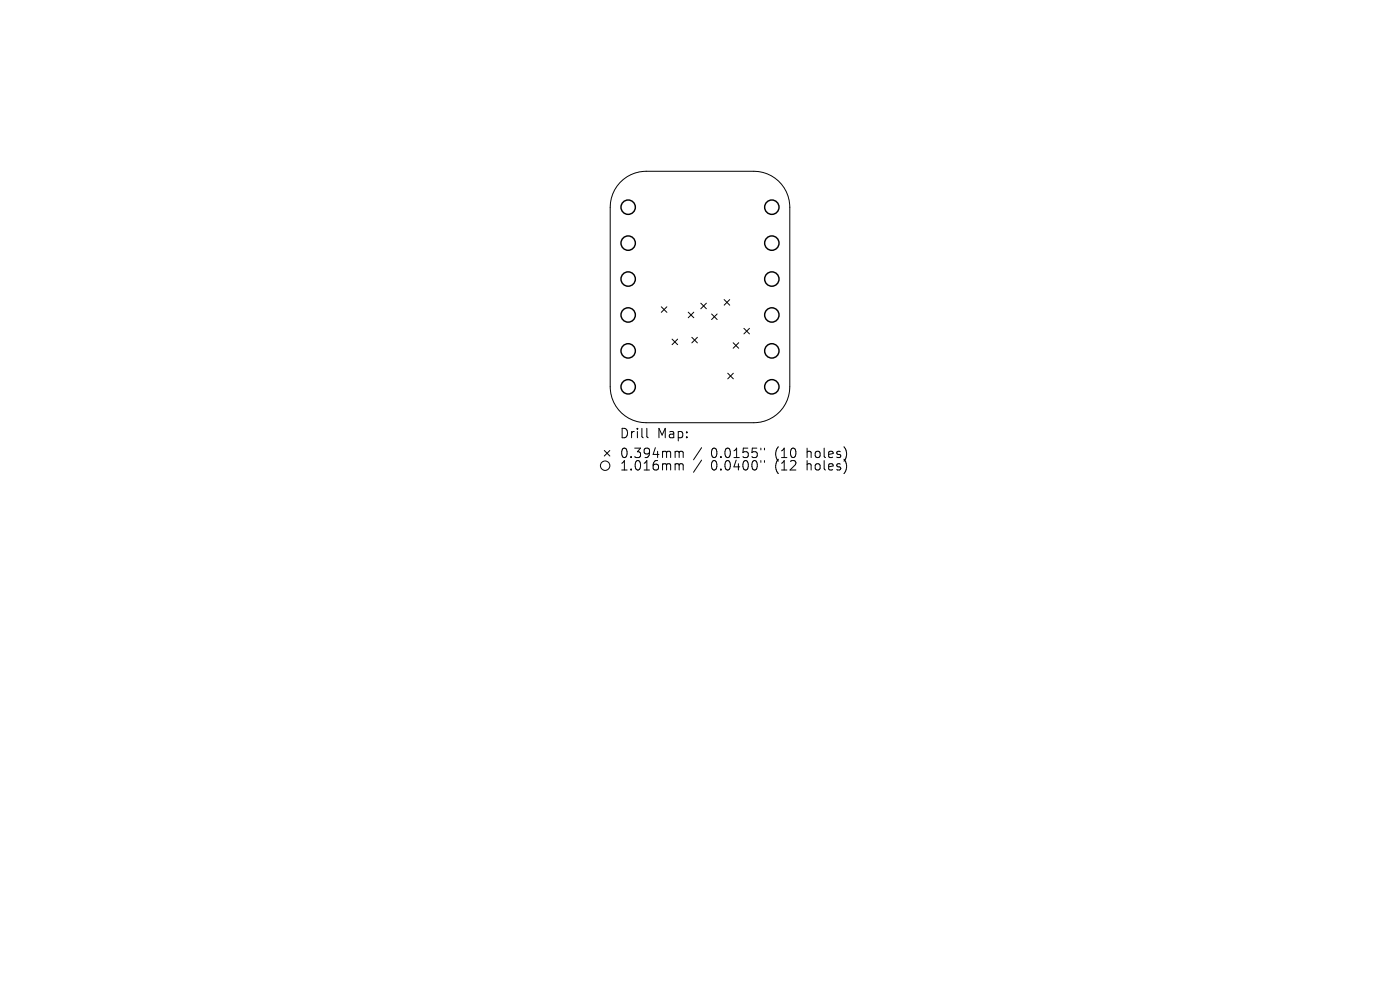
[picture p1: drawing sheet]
<svg xmlns="http://www.w3.org/2000/svg" width="297mm" height="210mm" viewBox="0 0 297 210" stroke-linecap="round" stroke-linejoin="round" font-family="sans-serif">
<defs><g id="words">
<g font-size="2.8">
<text x="131.4" y="93.2">Drill</text>
<text x="139.4" y="93.2">Map:</text>
<text x="131.4" y="97.4">0.394mm</text>
<text x="131.4" y="100.1">1.016mm</text>
<text x="150.8" y="97.4">0.0155&quot;</text>
<text x="150.8" y="100.1">0.0400&quot;</text>
<text x="164.5" y="97.4">(10</text>
<text x="164.5" y="100.1">(12</text>
<text x="171.4" y="97.4">holes)</text>
<text x="171.4" y="100.1">holes)</text>
</g>
</g></defs>
<g fill="none" stroke="#000" stroke-width=".21">
<path d="M131.5 38.7a7.6 7.6 0 0 1 5.6-2.4h22.8a7.6 7.6 0 0 1 7.7 7.7v38.1a7.6 7.6 0 0 1-7.7 7.6h-22.8a7.6 7.6 0 0 1-7.6-7.6v-38.1a7.6 7.6 0 0 1 2-5.3zM140.3 65.1l1.2 1.2M141.5 65.1l-1.2 1.2M142.6 71.9l1.2 1.2M143.8 71.9l-1.2 1.2M146 66.2l1.2 1.2M146.8 71.6l1.1 1.1M147.2 66.2l-1.2 1.2M147.9 71.6l-1.1 1.1M148.7 64.3l1.2 1.2M149.9 64.3l-1.2 1.2M151 66.6l1.1 1.2"/>
<path d="M152.1 66.6l-1.1 1.2M153.6 63.6l1.2 1.1M154.4 79.2l1.2 1.2M154.8 63.6l-1.2 1.1M155.5 72.7l1.2 1.2M155.6 79.2l-1.2 1.2M156.7 72.7l-1.2 1.2M157.8 69.7l1.2 1.1M159 69.7l-1.2 1.1M128.2 95.6l1.2 1.1M129.4 95.6l-1.2 1.1M137.2 90.9v1.7l.3 .3"/>
<path d="M143.5 95.7l.5 .1 .1 .2M143.5 98.4h.3l.3 .3M144.1 96l.3-.3 .4 .1 .1 1.3M144.1 96v1.1M144.1 98.7v1M144.1 98.7l.3-.3 .4 .1 .1 1.2M148.8 95l-1.7 2.5M148.8 97.6l-1.7 2.6M161.4 95.1v.3M161.4 97.7v.4M162.2 95.1v.3M162.2 97.7v.4"/>
<circle cx="128.4" cy="98.8" r="1"/>
</g>
<g fill="none" stroke="#000" stroke-width=".3">
<circle cx="133.3" cy="59.2" r="1.52"/>
<circle cx="133.3" cy="44" r="1.52"/>
<circle cx="133.3" cy="51.6" r="1.52"/>
<circle cx="163.7" cy="59.2" r="1.52"/>
<circle cx="163.7" cy="51.6" r="1.52"/>
<circle cx="163.7" cy="44" r="1.52"/>
<circle cx="133.3" cy="66.8" r="1.52"/>
<circle cx="133.3" cy="74.4" r="1.52"/>
<circle cx="163.7" cy="74.4" r="1.52"/>
<circle cx="163.7" cy="66.8" r="1.52"/>
<circle cx="133.3" cy="82.1" r="1.52"/>
<circle cx="163.7" cy="82.1" r="1.52"/>
</g>
<use href="#words"/>
</svg>
